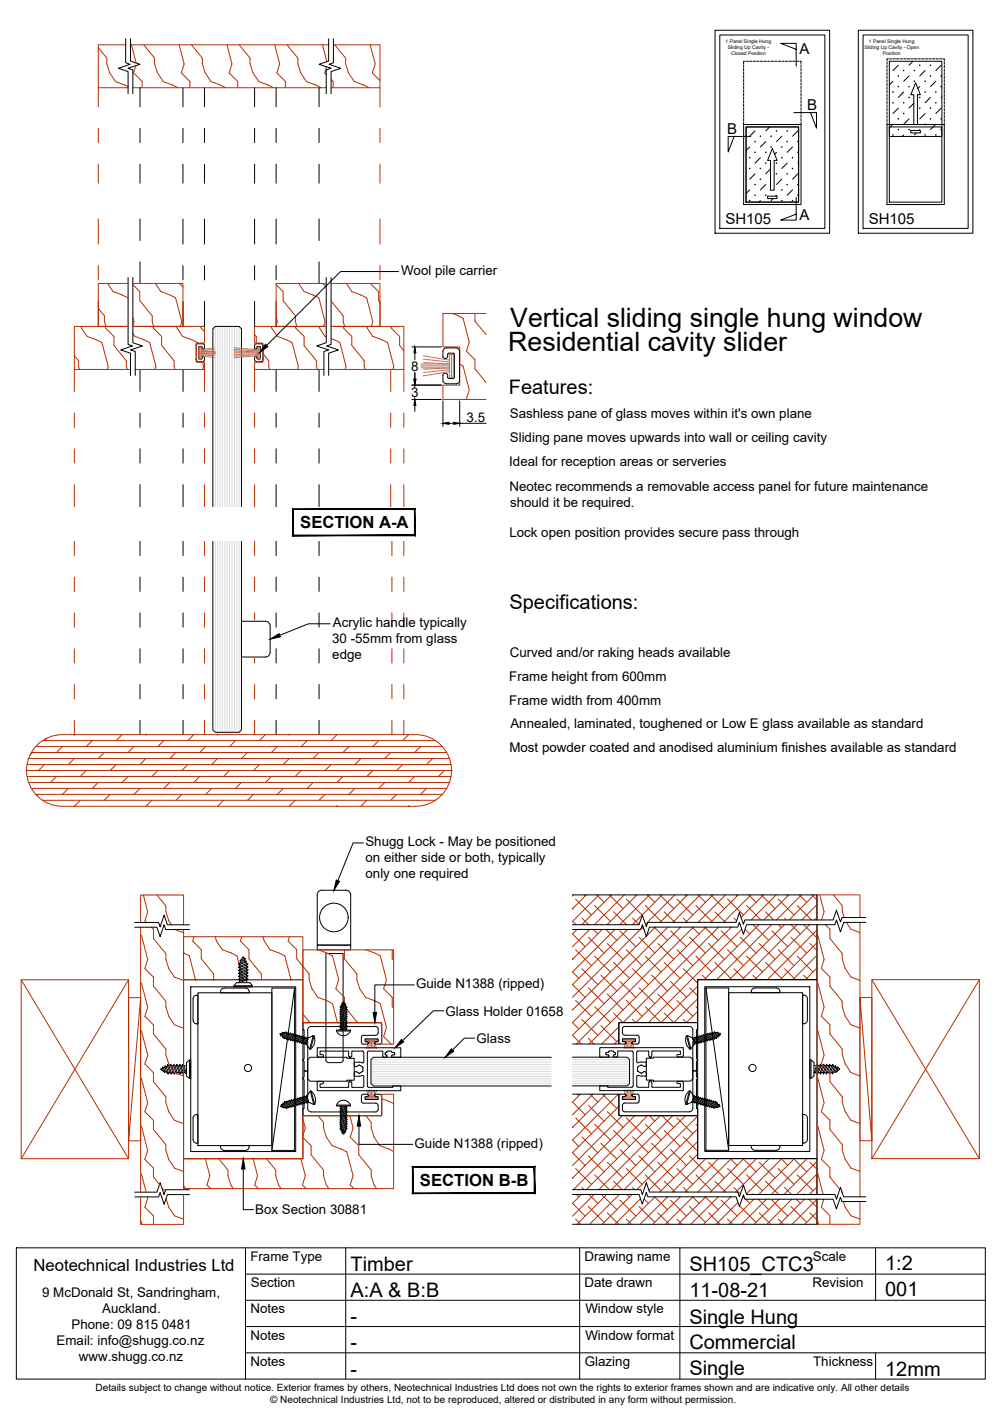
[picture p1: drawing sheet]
<svg xmlns="http://www.w3.org/2000/svg" width="210mm" height="297mm" viewBox="0 0 210 297" stroke-linecap="round" stroke-linejoin="round" font-family="sans-serif">
<defs><g id="words">
<g font-size="5.6">
<text x="106.9" y="68.6">Vertical sliding single hung window</text>
<text x="106.5" y="73.6">Residential cavity slider</text>
</g>
<g font-size="4.2">
<text x="106.6" y="82.6">Features:</text>
<text x="106.7" y="127.6">Specifications:</text>
<text x="73.4" y="266.2">Timber</text>
<text x="144.4" y="266.2">SH105_CTC3</text>
<text x="185.4" y="265.9">1:2</text>
<text x="73.4" y="271.7">A:A &amp; B:B</text>
<text x="144.4" y="271.6">11-08-21</text>
<text x="185.4" y="271.6">001</text>
<text x="73.4" y="277.2">-</text>
<text x="144.4" y="277.2">Single Hung</text>
<text x="73.4" y="282.7">-</text>
<text x="144.4" y="282.6">Commercial</text>
<text x="73.4" y="288.2">-</text>
<text x="144.4" y="288.1">Single</text>
<text x="185.4" y="288.2">12mm</text>
</g>
<g font-size="3.5">
<text x="62.9" y="110.7">SECTION A-A</text>
<text x="88" y="248.5">SECTION B-B</text>
<text x="7" y="266.3">Neotechnical Industries Ltd</text>
</g>
<g font-size="3.1">
<text x="167.5" y="11.3">A</text>
<text x="169.1" y="23">B</text>
<text x="152.3" y="28">B</text>
<text x="152" y="47">SH105</text>
<text x="167.5" y="46.1">A</text>
<text x="182" y="47">SH105</text>
</g>
<g font-size="2.8">
<text x="84" y="57.6">Wool pile carrier</text>
<text x="86.1" y="77.6">8</text>
<text x="86.1" y="83.1">3</text>
<text x="97.7" y="88.3">3.5</text>
<text x="106.8" y="87.6">Sashless pane of glass moves within it's own plane</text>
<text x="106.8" y="92.6">Sliding pane moves upwards into wall or ceiling cavity</text>
<text x="106.7" y="97.6">Ideal for reception areas or serveries</text>
<text x="106.7" y="102.9">Neotec recommends a removable access panel for future maintenance</text>
<text x="106.8" y="106.3">should it be required.</text>
<text x="106.7" y="112.6">Lock open position provides secure pass through</text>
<text x="69.7" y="131.4">Acrylic handle typically</text>
<text x="69.6" y="134.7">30 -55mm from glass</text>
<text x="106.8" y="137.6">Curved and/or raking heads available</text>
<text x="69.6" y="138.1">edge</text>
<text x="106.7" y="142.6">Frame height from 600mm</text>
<text x="106.7" y="147.7">Frame width from 400mm</text>
<text x="106.9" y="152.6">Annealed, laminated, toughened or Low E glass available as standard</text>
<text x="106.7" y="157.6">Most powder coated and anodised aluminium finishes available as standard</text>
<text x="76.6" y="177.3">Shugg Lock - May be positioned</text>
<text x="76.6" y="180.6">on either side or both, typically</text>
<text x="76.6" y="184">only one required</text>
<text x="87.2" y="207.1">Guide N1388 (ripped)</text>
<text x="93.3" y="212.8">Glass Holder 01658</text>
<text x="99.8" y="218.5">Glass</text>
<text x="86.8" y="240.5">Guide N1388 (ripped)</text>
<text x="53.5" y="254.4">Box Section 30881</text>
<text x="52.4" y="264.1">Frame Type</text>
<text x="52.5" y="269.7">Section</text>
<text x="122.4" y="264.1">Drawing name</text>
<text x="122.4" y="269.6">Date drawn</text>
<text x="170.2" y="269.6">Revision</text>
<text x="170.3" y="264.2">Scale</text>
<text x="8.8" y="271.8">9 McDonald St, Sandringham,</text>
<text x="21.4" y="275.1">Auckland.</text>
<text x="52.5" y="275.1">Notes</text>
<text x="122.6" y="275.1">Window style</text>
<text x="11.9" y="281.8">Email: info@shugg.co.nz</text>
<text x="15" y="278.5">Phone: 09 815 0481</text>
<text x="52.5" y="280.6">Notes</text>
<text x="122.6" y="280.7">Window format</text>
<text x="16.5" y="285.2">www.shugg.co.nz</text>
<text x="52.5" y="286.1">Notes</text>
<text x="122.5" y="286.2">Glazing</text>
<text x="170.3" y="286.1">Thickness</text>
</g>
<g font-size="2.1">
<text x="20" y="291.4">Details subject to change without notice. Exterior frames by others, Neotechnical Industries Ltd does not own the rights to exterior frames shown and are indicative only. All other details</text>
<text x="56.6" y="293.9">© Neotechnical Industries Ltd, not to be reproduced, altered or distributed in any form without permission.</text>
</g>
<g font-size="1">
<text x="152" y="8.9">1 Panel Single Hung</text>
<text x="152.5" y="10.2">Sliding Up Cavity -</text>
<text x="153.2" y="11.5">Closed Position</text>
<text x="181.1" y="10.2">Sliding Up Cavity - Open</text>
<text x="182" y="8.9">1 Panel Single Hung</text>
<text x="184.9" y="11.5">Position</text>
</g>
</g></defs>
<!-- layer: APL Notes -->
<g fill="#000" stroke="#000" stroke-width=".21">
<path d="M86.8 106.7v5.4l.2 .1zM86.8 106.7l.2-.1v5.6zM61.5 106.7h25.3l.2-.1zM61.3 106.6h25.7l-25.5 .1zM61.3 106.6l.2 5.5v-5.4zM61.3 106.6l.2 5.5-.2 .1zM61.5 112.1l-.2 .1 25.5-.1zM61.3 112.2l25.5-.1 .2 .1z"/>
<path d="M111.9 244.5v5.4l.2 .1zM111.9 244.5l.2-.1v5.6zM86.6 244.5h25.3l.2-.1zM86.4 244.4h25.7l-25.5 .1zM86.4 244.4l.2 5.5v-5.4zM86.4 244.4l.2 5.5-.2 .1zM86.4 250l25.5-.1h-25.3zM86.4 250l25.5-.1 .2 .1z"/>
</g>
<!-- layer: AlumOutline -->
<g fill="none" stroke="#000" stroke-width=".21">
<path d="M29.3 18.4v4M38.3 18.4v4M42.8 18.4v4M53.3 18.4v4M57.8 18.4v4M66.8 18.4v4M29.3 26.9v3M29.3 34.4v4M38.3 26.9v3M38.3 34.4v4M42.8 26.9v3M42.8 34.4v4"/>
<path d="M53.3 26.9v3M53.3 34.4v4M57.8 26.9v3M57.8 34.4v4M66.8 26.9v3M66.8 34.4v4M29.3 45.9v4.5M29.3 54.9v4.5M38.3 45.9v5.2M38.3 55.6v3M42.8 45.9v5.2M42.8 55.6v3"/>
<path d="M53.3 45.9v5.2M53.3 55.6v3M57.8 45.9v5.2M57.8 55.6v3M66.8 45.9v4.5M66.8 54.9v4.5M29.3 77.4v4.6M38.3 63.1v5.3M38.3 77.4v4.6M42.8 63.1v5.3M53.3 63.1v5.3M57.8 63.1v5.3"/>
<path d="M57.8 77.4v4.6M66.8 77.4v4.6M29.3 86.5v3M29.3 94v3M38.3 86.5v3M38.3 94v3M57.8 86.5v3M57.8 94v3M66.8 86.5v3M66.8 94v3M29.3 101.5v4.6M29.3 113.4v3"/>
<path d="M38.3 101.5v4.6M38.3 113.4v3M57.8 101.5v4.6M57.8 113.4v3M66.8 101.5v4.6M66.8 113.4v3M29.3 120.9v3M29.3 128.4v3M29.3 135.9v3M38.3 120.9v3M38.3 128.4v3M38.3 135.9v3"/>
<path d="M57.8 120.9v3M57.8 128.4v3M57.8 135.9v3M66.8 120.9v3M66.8 128.4v3M66.8 135.9v3M29.3 143.4v3M29.3 150.9v3M38.3 143.4v3M38.3 150.9v3M57.8 143.4v3M57.8 150.9v3"/>
<path d="M66.8 143.4v3M66.8 150.9v3M38.5 205.2h25v37.5h-25zM40 206.7h21.9v34.5h-21.9zM75.7 218.4l.2 .3h1l.3-.2-.1-.2-.6-.1v-.6h2.7v.6h-.5l-.2 .3 .2 .2h.9M75.7 217.3v1.1M79.2 215.5l-.2-.4-.3-.1h-13.5a.72 .72 0 0 0-.7 .8v1.9l-.3 .3 .3 .2v6.2h-.8v-2.1l-.2-.3M79.2 216.4l-.1 .2-.4 .3h-2.6l-.4 .4M79.2 215.5v.9M79.9 214.5l-.2-.3h-16.2v1.5h.2v2l-.2 .3 .2 .3v3.5l-.2 .2M79.9 218.4l-.3 .3M80 214.5v3.9"/>
<path d="M130.9 215l-.5 .2v.3v1.1l.5 .2M130.9 216.9h2.6l.4 .3M130.9 215h13.5M133.9 218.3l-.2 .4h-1.1l-.2-.2 .1-.2 .6-.1v-.6h-2.7v.6h.5l.2 .3-.2 .2h-.9M133.9 217.2v1.1M144.4 215a.75 .75 0 0 1 .7 .8v1.9l.3 .3-.3 .2v6.1h.8v-2l.2-.3-.2-.3v-3.4l.2-.4M146.1 217.9l-.2-.2v-2h.2v-1.5h-16.2l-.3 .3v3.8l.4 .4M146.1 205.2h25v37.5h-25zM147.6 206.7h22v34.5h-22zM66.7 226.5l-.2 .2v1.8h17.5v-1h-1.7v.3h-5.1l-.2-.3M66.8 221.4h.7l.3-.2-.3-.3h-.5v-.7h6v1.1h.2v.3M66.8 226.5h.7l.3 .3-.2 .2h-.6v.8h6v-1.1h.2l.1-.4 .2 .4h.2v1.1h2.2l.3-.3"/>
<path d="M73.2 221.5l.1 .2 .2-.2M73.5 221.6v-.3h.2v-1.1l2.4 .1 .1 2.1-.2 .3-.7-.2M74.2 225.3l1.1 .2 .7-.2 .2 .2M75.1 223.3l.2-.3 .2 .3M75.3 222.5h-1.1v.6a.45 .45 0 0 0 .4 .4 .45 .45 0 0 0 .4-.3M75.5 223.2l.3 .2M75.8 223.4l.3 .1-.1 .7M76 224.2l.1 .3-.8 .4-.4-.3a.38 .38 0 0 0-.4-.1 .38 .38 0 0 0-.3 .3v.5M76.2 225.5v2M76.9 229.7l.3-.2-.3-.3h-.8l-.3 .2-.1 1.3 .2 .3 2.8 .1h.3l.2 .5M77 229.7h-.5v.6h2.7v-.6h-.5M79.2 232.4l-.1 .3-.4 .2h-13.5a.72 .72 0 0 1-.7-.7v-2l-.3-.2 .3-.3v-5.3h-.8v1.2l-.2 .3 .2 .3v3.5l-.2 .3 .2 .3v1.9h-.2v1.5h16.2l.2-.2"/>
<path d="M79.2 231.6v.8M79.6 229.2l.3 .4M79.6 229.2l-1.1 .1v.2l.2 .2M80 229.6v3.9M80.8 221l.2 .1M81 221.3l-.1 .2-.7-.1v-1.2l-3.2 .1v7.2M81 220.3l-.3 .2 .1 .5M81.1 221.1v.2M82 220.3l-.8-.1-.1 .2M82.1 220.4l.5 .1M82.1 221.3l.1 .2h1.6l.1-.2M82.6 220.5l.1 .4-.1 .1"/>
<path d="M82.6 221h-.5v.3M84 221.3v-1.8h-17.5v1.8l.2 .1M125.8 221.5h1.6M127 220.5l-.1 .1 .1 .3M127 221l.5 .1M127 220.5h.4M127.4 220.4l.3-.2h.7l.3 .2M127.5 221.1l-.1 .3M128.5 221.1l.2 .3M128.7 220.5l.2 .1M128.7 221.5h.5M128.9 220.8l-.4 .3"/>
<path d="M128.9 220.6v.2M129.4 221.2l-.2 .2M130 229.2l-.4 .4v3.8l.3 .3M130 229.2h.9l.2 .2-.2 .3h-.5v.6h2.7v-.6l-.6-.1-.1-.2 .2-.2 1.1 .1 .2 .3M132.6 220.4l-.2-.2h-3v1M132.6 220.4v7.1M133.6 223.7l-.1 .7 .8 .5 .4-.3a.38 .38 0 0 1 .4-.1 .38 .38 0 0 1 .3 .3v.5l-.1 .1-1.7-.1-.2 .1 .1 2.3 2.4 .1v-1.2h.2l.1-.3 .2 .3h.2v1.2h5.9v-.8h-.5l-.2-.2 .2-.3h.8M133.7 222.6l1.6-.1 .1 .6a.47 .47 0 0 1-.4 .3 .47 .47 0 0 1-.5-.2l-.2-.2-.8 .5 .1 .3M133.9 229.6v1.1M142 221.4l-.2-.3 .2-.2h.5v-.7h-5.9v1.1h-.2l-.2 .3-.1-.3h-.2v-1.1h-2.3l-.2 .2v2l.1 .2h.2M142 221.4h.8M142.8 226.5l.3 .3v1.7h-17.5v-1h1.7v.3l5.1-.1 .2-.2"/>
<path d="M142.8 221.4l.3-.3v-1.6h-17.5v1.8l.2 .1M146.1 225.9l-.2-.3v-1.3h-.8v5.4l.3 .3-.3 .2v2a.75 .75 0 0 1-.7 .7h-13.5l-.5-.2v-1.2l.2-.4h2.9l.4-.4M146.1 226l-.2 .2v3.5l.2 .3-.2 .3v1.9h.2v1.5h-16.2"/>
</g>
<!-- layer: Timber 1 -->
<g fill="none" stroke="#b82e00" stroke-width=".21">
<path d="M20.6 18.4v4M20.6 10l1.8 2.2v1.2l.6 1.9 1.2 1.8 1.9 .7M26.1 17.8l.7 .3M26.3 9.4h-5.7v9h6.2M27.3 9.4h41.5M27.5 9.4l1 3.8M27.8 18.4h40.5M28.5 13.7l-.5 1.6 1.8 1.8v1.3M30.1 9.4l2.3 2.8v1.2l.6 1.9 1.2 1.8 1.9 .7M36.1 17.8l1.2 .6M37.5 9.4l1.1 4-.6 1.9 1.8 1.8v1.3M40.1 9.4l2.3 2.8v1.2l.6 1.9 1.2 1.8 1.9 .7"/>
<path d="M46.1 17.8l1.2 .6M47.6 9.4l1 4-.6 1.9 1.8 1.8v1.3M50.1 9.4l2.3 2.8v1.2M52.4 13.4l.6 1.9 1.2 1.8 1.9 .7M56.1 17.8l1.2 .6M57.5 9.4l1.1 4-.6 1.9 1.8 1.8v1.3M60.1 9.4l2.3 2.8v1.2l.6 1.9 1.2 1.8 1.9 .7M66.1 17.8l1.2 .6M67.6 9.4l.9 3.5M68.4 14l-.4 1.3 .3 .3M69.4 16.6l.4 .5v1.3M69.8 9.4h9.8v9h-10.2"/>
<path d="M70.1 9.4l2.3 2.8v1.2l.6 1.9 1.2 1.8 1.9 .7M76.1 17.8l1.2 .6M77.5 9.4l1.1 4-.6 1.9 1.6 1.6M79.6 18.4v4M20.6 26.9v3M20.6 34.4v4M79.6 26.9v3M79.6 34.4v4M20.6 45.9v5.2M20.6 55.6v3M22.6 59.4l1.1 1.7 1.9 .7M26.8 59.4h-6.2v9h6.2h-11.2v9"/>
<path d="M27.8 59.4h10.5v9h-10.5h15v3.5h-1.7v4h1.7v1.5h-14.5M27.8 59.6l1.5 1.5v1.9l2.6 3.2v1.2l.3 1M32.5 59.4l1.2 1.7 3.1 1.3 1.3 5-.3 1M37.6 59.4l.7 .7M57.8 59.6l1.5 1.5v1.9l2.6 3.2v1.2l.3 1M62.6 59.4l1.1 1.7 3.1 1.3 1.3 5-.3 1M67.6 59.4l.7 .7M68.3 59.4h-10.5v9h10.5h-15v3.5h1.8v4h-1.8v1.5h14.6M69.4 59.4h10.2v9h-10.2h15.2v9M72.6 59.4l1.1 1.7 3.1 1.3 1.3 5-.3 1M77.6 59.4l1.7 1.7v1.9l.3 .4M79.6 45.9v5.2"/>
<path d="M79.6 55.6v3M15.6 74.5l.9 1.1v1.2l.2 .6M15.6 77.4h11.7M15.6 77.4v4.6M17 68.4l1.3 2.1 3.1 1.3 1.3 5-.2 .6M20.6 63.1v5.3M20.6 64.6l1.3 1.6v1.2l.3 1M22.2 68.4l-.1 .3 1.8 1.8v1.9l2.6 3.2v1.2l.2 .6M25.6 61.8l1.2 .6v.2M27.8 69.8l.5 .7 3.1 1.3 1.3 5M27.8 66.4l.3 1-.3 .8M32.1 68.4v.3l1.8 1.8v1.9l2.6 3.2v1.2l.2 .6"/>
<path d="M32.7 76.8l-.2 .6M37 68.4l1.3 2.1 1.9 .7 1.2 .7M42.2 68.4l-.1 .3 .7 .7M42.4 75.9l.3 .9-.2 .6M42.8 77.4v4.6M53.3 77.4v4.6M53.3 70.1l.4 .4v1.4M55.1 74.1l1.2 1.5v1.2l.2 .6M56.8 68.4l1.3 2.1 3.1 1.3 1.3 5-.2 .6M57.8 66.4l.3 1-.3 .8M62 68.4l-.1 .3 1.8 1.8v1.9l2.6 3.2v1.2l.2 .6M66.8 68.4l1.3 2.1 .2 .1"/>
<path d="M68.8 77.4h15.8M69.4 70.9l1.8 .9 1.3 5-.2 .6M69.4 63l2.5 3.2v1.2l.3 1M72 68.4l-.1 .3 1.8 1.8v1.9l2.6 3.2v1.2l.2 .6M76.8 68.4l.1 .3M76.9 68.7l1.2 1.8 3.1 1.3M79.6 63.1v5.3M81.2 71.8l1.3 5-.2 .6M81.8 77.4v4.6M82 68.4l-.1 .3 1.8 1.8v1.9l.9 1.1M84.6 77.4v4.6M94.7 65.7l1.1 .3"/>
<path d="M95.8 66.1l1.2 .6 1.3 5-.6 1.9 1.8 1.8v1.9l2.3 2.8M96.3 76.3l.7 .4 1.3 5-.6 1.9 .1 .1M99.5 65.7v1.6l2.3 2.8M101.8 65.7h-9v7h3.5v8h-3.5v3h9M15.6 86.5v3M15.6 94v3M42.8 86.5v3M42.8 94v3M53.3 86.5v3M53.3 94v3M81.8 86.5v3M81.8 94v3"/>
<path d="M84.6 86.5v3M84.6 94v3M15.6 101.5v4.6M15.6 113.4v3M42.8 101.5v4.6M42.8 113.4v3M53.3 101.5v4.6M53.3 113.4v3M81.8 101.5v4.6M82.1 113.4v3M84.6 101.5v4.6M84.6 113.4v3"/>
<path d="M15.6 120.9v3M15.6 128.4v3M15.6 135.9v3M42.8 120.9v3M42.8 128.4v3M42.8 135.9v3M53.3 120.9v3M53.3 128.4v3M53.3 135.9v3M82.1 120.9v3M82.1 128.4v3M82.1 135.9v3"/>
<path d="M84.6 120.9v3M84.6 128.4v3M84.6 135.9v3M6 158.9h88.2M6.6 157.6h87M6.8 157.6l-.5 .6M7.5 156.4h85.2M8.9 155.1h82.3M9.8 154.6l-.5 .5M13.1 153.9a7.5 7.5 0 0 0-7.5 7.5 7.5 7.5 0 0 0 7.5 7.5M13.1 153.9h74a7.5 7.5 0 0 1 7.5 7.5M13.1 156.4l-1.3 1.2"/>
<path d="M15.6 143.4v3M15.6 150.9v3M15.6 158.9l-1.3 1.3M19.3 155.1l-1.2 1.3M21.8 157.6l-1.2 1.3M25.6 153.9l-1.3 1.2M28.1 156.4l-1.3 1.2M30.6 158.9l-1.3 1.3M34.3 155.1l-1.2 1.3M36.8 157.6l-1.2 1.3M40.6 153.9l-1.3 1.2M42.8 143.4v3"/>
<path d="M42.8 150.9v3M43.1 156.4l-1.3 1.2M45.6 158.9l-1.3 1.3M49.3 155.1l-1.2 1.3M51.9 157.6l-1.3 1.3M53.3 143.4v3M53.3 150.9v3M55.6 153.9l-1.3 1.2M58.1 156.4l-1.3 1.2M60.6 158.9l-1.3 1.3M64.3 155.1l-1.2 1.3M66.8 157.6l-1.2 1.3"/>
<path d="M70.6 153.9l-1.2 1.2M73.1 156.4l-1.2 1.2M75.6 158.9l-1.2 1.3M79.3 155.1l-1.2 1.3M81.8 157.6l-1.2 1.3M82.1 143.4v3M82.1 150.9v3M84.6 143.4v3M84.6 150.9v3M85.6 153.9l-1.3 1.2M88.1 156.4l-1.2 1.2M90.6 158.9l-1.2 1.3"/>
<path d="M5.6 161.4h89M5.7 160.2h88.8M5.7 162.7h88.8M6 163.9h88.2M6.6 165.1h87M7.5 166.4h85.2M8.1 166.4l-.3 .3M8.9 167.6h82.3M9.3 160.2l-1.2 1.2M11.8 162.7l-1.2 1.2M14.3 165.1l-1.2 1.3M16.8 167.6l-1.2 1.3"/>
<path d="M18.1 161.4l-1.3 1.3M20.6 163.9l-1.3 1.2M23.1 166.4l-1.3 1.2M24.3 160.2l-1.2 1.2M26.8 162.7l-1.2 1.2M29.3 165.1l-1.2 1.3M31.8 167.6l-1.2 1.3M33.1 161.4l-1.3 1.3M35.6 163.9l-1.3 1.2M38.1 166.4l-1.3 1.2M39.3 160.2l-1.2 1.2M41.8 162.7l-1.2 1.2"/>
<path d="M44.3 165.1l-1.2 1.3M46.8 167.6l-1.2 1.3M48.1 161.4l-1.3 1.3M50.6 163.9l-1.3 1.2M53.1 166.4l-1.2 1.2M54.3 160.2l-1.2 1.2M56.8 162.7l-1.2 1.2M59.3 165.1l-1.2 1.3M61.8 167.6l-1.2 1.3M63.1 161.4l-1.3 1.3M65.6 163.9l-1.3 1.2M68.1 166.4l-1.3 1.2"/>
<path d="M69.4 160.2l-1.3 1.2M71.9 162.7l-1.3 1.2M74.4 165.1l-1.3 1.3M76.8 167.6l-1.2 1.3M78.1 161.4l-1.3 1.3M80.6 163.9l-1.3 1.2M83.1 166.4l-1.3 1.2M84.3 160.2l-1.2 1.2M86.9 162.7l-1.3 1.2M89.4 165.1l-1.3 1.3M93.1 161.4l-1.2 1.3M94.6 161.4a7.5 7.5 0 0 1-7.5 7.5h-74"/>
<path d="M29.5 193.2v-5.7h9v6.2M29.5 195.9l.1 .1 1.3 5-.6 1.9 1.8 1.8v1.9l2.6 3.2M29.5 194.2v55.5M30 187.5l1 3.5-.7 1.9 .4 .3M31.7 194.2l.4 .5v1.9l2.6 3.2v1.2l.7 1.9 1.1 1.8 2 .7M32.9 187.5l1.8 2.3v1.2l.7 1.9 .5 .8M36.7 194.7l1.8 .7M38.5 196.2h25v9h-25zM38.5 199.6l1.2 .6 1.3 5M38.5 194.7v54.5M40.6 196.2l-.2 .9 1.8 1.8v1.9l2.6 3.2v1.2M45.1 196.2l.3 .9 1.2 1.8 3 1.3 1.4 5"/>
<path d="M50.6 196.2l-.3 .9 1.8 1.8v1.9l2.7 3.2v1.2M55.1 196.2l.3 .9 1.2 1.8 3.1 1.3 1.3 5M60.6 196.2l-.2 .9 1.8 1.8v1.9l2.6 3.2v1.2l.6 1.9 1.2 1.8 3.1 1.3 1 4M66.7 199l3 1.2 1.3 5-.6 1.9 1.8 1.8v1.9l2.6 3.2v.2M72.2 199v1.8l2.6 3.2v1.2l.6 1.9 1.2 1.8 3.1 1.3 1.3 5-.6 1.9 1.6 1.6M76.7 199l3 1.2 1.3 5-.6 1.9 1.8 1.8v1.9l.3 .4M82.2 199v1.8l.3 .4M119.9 195.6l2.7 2.7M120.2 187.5l-.3 .2M120.6 199l3.3 3.3M120.6 188.3l3.3 3.4M120.9 194.7l-1 1"/>
<path d="M121.9 192.3l1.4 1.4M122.3 187.5l.3 .2M122.8 187.5l-2.9 2.9M123.2 196.3l3.3 3.3M123.5 194.7l-3.6 3.6M124.3 194.7l.9 1M124.6 189.7l3.3 3.3M125 187.5l1.5 1.5M125.5 187.5l-5.6 5.5 .7 .7M125.9 193.7h.1M126.2 194.7l-6.3 6.3M127 194.7l2.2 2.3"/>
<path d="M127.2 197.6l3.3 3.3M127.6 187.5l2.9 2.8M128.1 187.5l-6.2 6.2M128.5 191l2.7 2.7M128.8 194.7l-8.9 8.9M129.9 195l3.3 3.3M130.8 187.5l-6.3 6.2M131.2 199l3.3 3.3M131.2 188.3l3.3 3.4M131.5 194.7l-11.6 11.6M132.5 192.3l1.4 1.4M133 187.5l.2 .2"/>
<path d="M133.4 187.5l-6.2 6.2M133.9 196.3l3.3 3.3M134.1 194.7l-14.2 14.2M134.4 194.2l.5 .5M134.7 194.1l-.4 .4M135.2 189.7l3.3 3.3M135.4 196.1l-15.5 15.4M135.6 187.5l1.6 1.5M135.7 195.5l.1 .2M136.1 187.5l-6.3 6.2M137 194.2l2.8 2.8M137.3 194.2l-1.8 1.8"/>
<path d="M137.8 197.6l3.4 3.3M138.3 187.5l2.9 2.8M138.7 187.5l-6.2 6.2M139.2 191l2.2 2.2M139.9 194.2l-20 20 1.4 1.3M140.5 195l3.3 3.3M141.4 187.5l-6.2 6.1M141.8 199l3.3 3.3M141.8 188.3l3.3 3.4M142.4 194.2l.1 .1M142.6 194.2l-22.7 22.7 1.9 1.8M143.1 192.3l.9 .9"/>
<path d="M143.6 187.5l.2 .2M144 187.5l-5.7 5.7M144.5 196.3l3.3 3.3M145 194.2l1.4 1.5M145.2 194.2l-24.5 24.5M145.8 189.7l3.3 3.3M146.2 187.5l1.6 1.5M146.7 187.5l-5.8 5.7M147.7 194.2l2.7 2.8M147.9 194.2l-24.5 24.5M148.4 197.6l3.4 3.3M148.9 187.5l2.9 2.8"/>
<path d="M149.3 187.5l-5.7 5.7M149.8 191l2.2 2.2M150.6 194.2l-20.1 20-2-2M151.1 195l3.3 3.3M152 187.5l-5.8 5.7M152.4 199l3.3 3.3M152.4 188.3l3.3 3.4M153 194.2l.1 .1M153.2 194.2l-20 20-.7-.6M153.7 192.3l.6 .6M154.2 187.5l.2 .2M154.2 193.2h.1"/>
<path d="M154.6 187.5l-5.7 5.7M154.8 193.4l.2 .2M155.1 196.3l3.3 3.3M155.4 194.7l-19.6 19.5M156.1 194.7l.9 1M156.4 189.7l3 3M156.8 187.5l1.6 1.5M157.3 187.5l-5.8 5.7M157.8 193.7l3.2 3.3M159 193.7l-11.5 11.5M159 197.6l3.4 3.3M159.5 187.5l2.9 2.8"/>
<path d="M159.9 187.5l-4.7 4.7M160.4 191l1.7 1.7M161.6 193.7l-11.5 11.5M161.7 195l3.3 3.3M162.6 187.5l-5.3 5.2M163 199l3.3 3.3M163 188.3l3.3 3.4M163.1 193.7l.6 .6M164.3 193.7l-11.5 11.5M164.4 192.3l.3 .4M164.8 187.5l.2 .2M165.2 187.5l-5.2 5.2"/>
<path d="M165.7 196.3l3.3 3.3M165.7 193.7l2 2M167 193.7l-11.5 11.5M167 189.7l3 3M167.4 187.5l1.6 1.5M167.9 187.5l-5.2 5.2M168.4 193.7l2.7 2.8M169.6 193.7l-11.5 11.5M169.7 197.6l1.4 1.5M170.1 187.5l1 1M170.6 187.5l-5.3 5.2M171 191l.1 .2"/>
<path d="M171.1 195.9h.2l1.3 5.1M171.1 193.7v56.5M171.1 189.5l-3.1 3.2M171.1 192.2l-.5 .5M171.1 194.8l-10.3 10.4M171.1 197.5l-7.7 7.7M171.7 187.5l.9 3.5M172.6 191l-.5 1.7M172.9 193.7l1 1v1.9M173.8 196.6l2.6 3.2v1.2l.7 1.9M174.6 187.5l1.8 2.2M176.4 189.8v1.2l.4 1.2"/>
<path d="M177.3 193.2l.9 1.5 1.9 .7M180.1 192.2v-4.7h-9v5.2M180.1 193.2v57.5M4.4 205.2h22.5v37.5h-22.5zM4.4 205.2l22.5 37.5M26.9 205.2l-22.5 37.5M29.5 209l-2.6 30h2.6v-30h-2.6v30M29.5 205.9l.1 .1 1.3 5-.6 1.9 1.8 1.8v1.9l2.6 3.2v1.2l.7 1.9 1.1 1.8 2 .7M29.5 215.9l.1 .1 1.3 5-.6 1.9 1.8 1.8v1.9l2.6 3.2v1.2l.7 1.9 1.1 1.8 2 .7M34.7 209.8v1.2l.7 1.9 1.1 1.8 2 .7M63.5 214.2h16.5v4.5h2.5v-19.7h-19v16.5M63.5 212.4l1.3 1.6v.2"/>
<path d="M119.9 206.2l2.7 2.7M119.9 203.6l1.4 1.3M120.6 209.6l3.3 3.3M121.9 213.6l3.3 3.3M121.9 202.9l3.3 3.4M123.2 217.5l1.2 1.2M123.2 206.9l3.3 3.3M124.6 210.9l3.3 3.3M124.6 200.3l3.3 3.3M125.9 214.9l3.3 3.3M125.9 204.3l3.3 3.3M127.2 208.2l3.3 3.4"/>
<path d="M128.5 201.6l3.4 3.3M129.6 215.1l-3.6 3.6M129.6 217.8l-.9 .9M129.9 205.6l3.3 3.3M131.2 209.6l3.3 3.3M132.5 202.9l3.3 3.4M133.9 206.9l3.3 3.3M135.2 200.3l3.3 3.3M136.5 204.3l3.3 3.3M137.8 208.2l3.4 3.4M139.2 201.6l3.3 3.3M140.5 205.6l3.3 3.3"/>
<path d="M141.8 209.6l3.3 3.3M143.1 202.9l3 3M144.5 206.9l1.6 1.7M145.8 210.9l.3 .4M145.8 200.3l3.3 3.3M146.1 206.6l-7.6 7.6-3.3-3.3M146.1 209.2l-4.9 5-2-2M146.1 211.9l-2.3 2.3-.7-.6M147.1 204.3l1 .9M149.8 201.6l3.3 3.3M153.7 202.9l2.3 2.3M156.4 200.3l3.3 3.3"/>
<path d="M157.7 204.3l1 .9M160.4 201.6l3.3 3.3M164.4 202.9l2.2 2.3M167 200.3l3.3 3.3M168.3 204.3l1 .9M171 201.6l.1 .2M171.1 205.9l.2 .1 1.3 5M171.1 215.9h.2M171.1 200.1l-5 5.1M171.1 202.8l-2.4 2.4M171.3 216l1.3 5M172.1 202.9l1.8 1.8v1.9"/>
<path d="M172.6 211l-.5 1.9 1.8 1.8v1.9M172.6 201l-.5 1.8M173.8 206.6l2.6 3.1v1.3l.7 1.9 1.1 1.8 1.9 .7M173.8 216.6l2.6 3.2v1.2l.7 1.9M177.1 202.8l1.1 1.9 1.9 .7M180.1 209l2.5 30h-2.5v-30h2.5v30M182.6 205.2h22.6v37.5h-22.6zM182.6 205.2l22.6 37.5M205.2 205.2l-22.6 37.5M29.5 225.9l.1 .1 1.3 5-.6 1.9 1.8 1.8v1.9l2.6 3.2v1.2l.7 1.9 1.1 1.8 2 .7M29.5 235.9l.1 .1 1.3 5-.6 1.9 1.8 1.8v1.9l1.3 1.5M63.5 234.4l.5 1.9-.5 1.6"/>
<path d="M63.5 238.3l1.7 1.7v1.9l2.6 3.2v1.2l.6 1.9 .5 .8M66.6 233.7l1.2 1.4v1.2l.6 1.9 1.2 1.8 3.1 1.3 1.3 5-.6 1.9 .7 .8M73.3 233.7l.7 2.6-.6 1.9 1.8 1.8v1.9l2.6 3.2v1.2l.6 1.9 .5 .8M76.7 233.7l1.1 1.4v1.2l.6 1.9 1.2 1.8 2.9 1.2M80 230.2l2.5 1M120.6 234.2l3.3 3.3M120.9 229.2l.4 .3M121.6 229.2l-1.7 1.7 2.7 2.6M121.9 238.2l3.3 3.3M123.2 231.5l3.3 3.4M123.6 229.2l1.6 1.7M124.2 229.2l-4.3 4.3"/>
<path d="M124.6 235.5l3.3 3.3M125.9 239.5l3.3 3.3M126.2 229.2l3 3M126.9 229.2l-7 7M127.2 232.9l3.3 3.3M128.5 236.8l3.4 3.3M129.5 229.2l-9.6 9.6 1.4 1.3M129.6 231.8l-9.7 9.7M130.3 233.7l-10.4 10.4M131.2 234.2l3.3 3.3M132.5 238.2l3.3 3.3M133 233.7l-13.1 13.1"/>
<path d="M135.2 235.5l3.3 3.3M135.7 233.7l-15.6 15.5M136 233.7l1.2 1.2M136.5 239.5l3.3 3.3M138.3 233.7l-15.5 15.5M138.7 233.7l2.5 2.5M139.2 236.8l3.3 3.3M140.9 233.7l-15.5 15.5M141.8 234.2l3.3 3.3M143.1 238.2l3 3M143.6 233.7l-15.5 15.5M145.8 235.5l.3 .4"/>
<path d="M146.1 233.8l-15.3 15.4M146.1 236.5l-12.7 12.7M146.1 239.1l-10.2 10.2M171.1 225.9l.2 .1 1.3 5M171.1 235.9l.2 .1 1.3 5M172.6 231l-.5 1.9 1.8 1.8v1.9M172.6 221l-.5 1.8 1.8 1.8v2M173.8 226.6l2.6 3.2v1.2l.7 1.9 1.1 1.8 1.9 .7M173.8 236.6l2.6 3.2v1.2l.7 1.9M177.1 222.8l1.1 1.8 1.9 .8M29.5 245.9l.1 .1 1 3.7M29.5 255.9l.1 .1 .2 .5"/>
<path d="M30.9 250.7l.1 .3-.7 1.9 1.8 1.8v1.8M33.8 248.7l.8 .9M34.8 251.1l.6 1.8 1.1 1.8 2 .7M38.5 242.7h25v-9h16.5v-4.5h2.5v19.8h-44zM38.5 250.2v6.3h-9v-5.8M38.5 248.4l.4 .6M43 242.7l1 3.6-.7 1.9 .8 .8M45.8 242.7l1.9 2.4v1.2l.7 1.9 .5 .8M53 242.7l.9 3.6-.5 1.9 .7 .8M55.8 242.7l2 2.4v1.2l.5 1.9 .6 .8M63 242.7l1 3.6-.6 1.9 .7 .8M119.9 241.5l2.7 2.6"/>
<path d="M120.6 255.4l1.1 1.1M120.6 244.8l3.3 3.3M120.7 250.2l.6 .5M121.8 250.2l-1.9 1.9 2.7 2.6M121.9 248.8l.5 .4M123.2 252.7l3.3 3.4M123.2 242.1l3.3 3.4M123.4 250.2l1.8 1.9M124.5 250.2l-4.6 4.5M124.6 246.1l3.1 3.1M126 250.2l3.2 3.2M127.1 250.2l-6.2 6.3"/>
<path d="M127.2 254.1l2.4 2.4M127.2 243.5l3.3 3.3M128.5 247.4l1.8 1.8M129.7 250.2l-6.2 6.3M129.9 251.4l3.3 3.3M129.9 240.8l3.3 3.3M131.2 255.4l1.1 1.1M131.2 244.8l3.3 3.3M131.3 250.2l.6 .5M132.4 250.2l-6.3 6.3M132.5 248.8l.5 .4M133.9 252.7l3.3 3.4"/>
<path d="M133.9 242.1l3.3 3.4M134.2 251.1l-5.4 5.4M134.9 251.1l.9 1M135.2 246.1l3.3 3.3M135.4 249.9h.1M137.1 250.7l2.7 2.7M137.2 250.7l-5.7 5.8M137.8 254.1l2.4 2.4M137.8 243.5l3.4 3.3M139.2 247.4l2.2 2.3M139.9 250.7l-5.8 5.8M140.5 251.4l3.3 3.3"/>
<path d="M140.5 240.8l3.3 3.3M141.8 255.4l1.1 1.1M141.8 244.8l3.3 3.3M142.4 250.7h.1M142.5 250.7l-5.7 5.8M143.1 248.8l1 .9M144.5 252.7l3.3 3.4M144.5 242.1l3.3 3.4M145.1 250.7l1.3 1.4M145.2 250.7l-5.8 5.8M145.8 246.1l3.3 3.3M146.1 241.8l-7.9 7.9"/>
<path d="M147.7 250.7l2.7 2.7M147.8 250.7l-5.7 5.8M147.9 242.7l-7 7M148.4 254.1l2.4 2.4M148.4 243.5l3.4 3.3M149.8 247.4l2.2 2.3M150.3 242.7l.1 .1M150.5 250.7l-5.8 5.8M150.5 242.7l-7 7M151.1 251.4l3.3 3.3M152.4 255.4l1.1 1.1M152.4 244.8l3.3 3.3"/>
<path d="M153 242.7l1.4 1.4M153 250.7h.1M153.1 250.7l-5.7 5.8M153.2 242.7l-7 7M153.7 248.8l1.4 1.3M154.6 251.9l-4.6 4.6M155.1 252.7l3.3 3.4M155.6 250.6l.3 .4M155.7 242.7l2.7 2.8M155.8 242.7l-7 7M155.8 250.6l-.3 .4M156.2 251.2l.8 .9"/>
<path d="M156.4 246.1l3.3 3.3M157.7 250.1l.1 .1M157.9 251.2l-5.2 5.3M158.5 242.7l-7 7M158.8 251.2l2.2 2.2M159 254.1l2.5 2.4M159 243.5l3.4 3.3M160.4 247.4l2.7 2.8M160.6 251.2l-5.3 5.3M160.9 242.7l.1 .1M161.1 242.7l-7 7M161.7 251.4l3.3 3.3"/>
<path d="M163 255.4l1.1 1.1M163 244.8l3.3 3.3M163.2 251.2l-5.2 5.3M163.6 242.7l1.4 1.4M163.8 242.7l-7.4 7.4M164.4 248.8l1.4 1.4M165.7 252.7l3.3 3.4M165.9 251.2l-5.3 5.3M166.3 242.7l2.7 2.8M166.4 242.7l-7.5 7.5M166.8 251.2l.9 .9M167 246.1l3.3 3.3"/>
<path d="M168.3 250.1l.2 .1M168.5 251.2l-5.2 5.3M169.1 242.7l-7.5 7.5M169.5 251.2l1.6 1.7M169.7 254.1l1.4 1.5M169.7 243.5l1.4 1.4M171 247.4l.1 .2M171.1 251.2v5.3h9v-4.8M171.1 245.9l.2 .1 1.1 4.2M171.1 255.9l.2 .1 .2 .5M171.1 243.3l-6.9 6.9M171.1 245.9l-4.2 4.3"/>
<path d="M171.1 248.6l-1.6 1.6M171.1 251.3l-5.2 5.2M171.1 253.9l-2.5 2.6M172.6 251.2l-.5 1.7 1.8 1.8v1.8M172.6 240.9l-.5 2 1.8 1.8v1.9M173.8 246.6l2.1 2.5M176.4 249.7v.2M176.7 251.7l.4 1.2 1.1 1.8 1.9 .7M177.1 242.9l1.1 1.8 1.9 .7"/>
</g>
<!-- layer: Glass -->
<g fill="none" stroke="#dbdbdb" stroke-width=".21">
<path d="M45.1 68.4v37.7M45.6 68.4v37.7M46.1 68.4v37.7M46.6 68.4v37.7M47.1 68.4v37.7M47.6 68.4v37.7M48.1 68.4v37.7M48.6 68.4v37.7M49.1 68.4v37.7M49.6 68.4v37.7M50.1 68.4v37.7M45.1 113.4v40"/>
<path d="M45.6 113.4v40M46.1 113.4v40M46.6 113.4v40M47.1 113.4v40M47.6 113.4v40M48.1 113.4v40M48.6 113.4v40M49.1 113.4v40M49.6 113.4v40M50.1 113.4v40M77.7 224.5h37.8M77.7 225h37.8"/>
<path d="M77.7 225.5h37.8M77.7 224h37.8M77.7 223.5h37.8M77.7 223h37.8M77.7 226h37.8M77.7 226.5h37.8M77.7 227h37.8M77.7 222h37.8M77.7 222.5h37.8M119.9 224.5h12M119.9 225h12M119.9 225.5h12"/>
<path d="M119.9 223.5h12M119.9 226h12M119.9 227h12M119.9 222.5h12M119.9 224h12M119.9 223h12M119.9 226.5h12M119.9 222h12"/>
</g>
<path d="M44.6 106.1v-37.2l.5-.5h5l.5 .5v37.2M44.6 113.4v39.5l.5 .5h5l.5-.5v-39.5M55.6 130.1a1.01 1.01 0 0 1 1 1v5.5a1.01 1.01 0 0 1-1 1M55.6 130.1h-5v7.5h5M115.5 221.5h-37.3l-.5 .5v5l.5 .5h37.3M119.9 221.5h11.5l.5 .5v5l-.5 .5h-11.5" fill="none" stroke="#000" stroke-width=".21"/>
<!-- layer: Components -->
<g fill="none" stroke="#000" stroke-width=".21">
<path d="M41.1 75.4l.3 .3M41.1 72.3l.3-.3h1.3l.1 .4v.5M41.1 72.4v3M41.5 75.8h1M42.3 74.9l.3-.3 .2 .3M42.3 72.9l.3 .2 .2-.2M42.3 72.7l-.6-.1-.1 2.5 .2 .1 .5-.1M42.3 72.7v.2M42.3 74.9v.2M42.8 74.9v.7l-.3 .1M53.3 72.9l.3 .2 .2-.2M53.7 72l-.3 .2-.1 .7"/>
<path d="M53.7 72h1l.4 .3M53.7 75.8h1M53.8 72.9l.2-.3 .5 .1v2.4l-.1 .1h-.4l-.3-.5h-.3a.84 .84 0 0 0 .1 1h.2M55.1 72.4v3l-.4 .3M92.8 73.6a.75 .75 0 0 1 .7-.7h2a.75 .75 0 0 1 .8 .7v6.1a.71 .71 0 0 1-.7 .7h-2.1a.79 .79 0 0 1-.7-.8M92.8 78.6a.5 .5 0 0 1 .5-.5 .5 .5 0 0 1 .5 .5M92.8 73.6v1a.5 .5 0 0 0 .5 .5 .5 .5 0 0 0 .5-.5v-.4M92.8 78.6v1M93.8 78.6v.4l.2 .3M94 74l-.2 .2M94 74h.9l.3 .2M95.2 74.2v4.8l-.3 .3h-.9"/>
<path d="M49 206.5h3.9M49.5 205.9h2.9l.5 .6v.2h-3.9v-.2zM50.2 203.7l-.3 .2h.3M50.2 201.8l-.3 .2h.3M50.2 202.4l-.3 .3h.3M50.2 203l-.3 .3h.3v.4M50.2 204.3l-.3 .3h.3v.3l1.5-.5M50.2 204.9l-.3 .3h.3M50.2 202v.4M50.2 202.7v.3M50.2 205.2v.4M50.5 201l-.3 .3h.3"/>
<path d="M50.5 201.3l-.3 .5M51.2 200.8l-.2-.3h-.1l-.4 .5M51.2 200.8h.2l-.2 .3 .2 .2-1.2 .5M51.2 200.8l-.7 .2M51.2 201.1l-.7 .2M51.4 201.3l.3 .1-.3 .2M51.4 201.6l-1.2 .4M51.4 201.6l.3 .3M51.7 203.7l-1.5 .6v-.4M51.7 203.4v.3l.3 .1-.3 .2M51.7 201.9h.3l-.3 .2M51.7 202.5l.3 .1-.3 .2"/>
<path d="M51.7 204.4h.3l-.3 .3M51.7 205.3l-1.5 .6M51.7 205l-1.5 .6-.1 .1 .1 .1M51.7 205l.3 .1-.3 .2M51.7 202.1v.4M51.7 202.8v.3M51.7 204v.4M51.7 204.7v.3M51.7 205.3v.6M51.7 204l-1.5 .6M51.7 202.8l-1.5 .5M51.7 203.1l-1.5 .6"/>
<path d="M51.7 202.1l-1.5 .6M51.7 201.9l-1.5 .5M51.7 202.5l-1.5 .5M51.7 203.4l-1.5 .5M51.7 203.1l.3 .1-.3 .2M51.7 204.7l-1.5 .5M59.1 216.4l-.4 .1 .1 .5 .6-.8-.6 .6M59.3 217.2l.2 .2M59.5 217.4v.2l.2-.2M59.7 216.3l-.5 .8-.2-.2M59.7 216.3l.3-.2-.1 .3M59.7 216.3l-.4 .1"/>
<path d="M59.7 217.4l.3 .1M59.9 216.4l-.7 .9v-.2M59.9 216.4h.3M60 217.5v.2l.2-.1M60.2 217.6h.2M60.2 216.4l.2-.1v.2M60.2 216.4l-.7 1M60.4 216.5l-.7 .9M60.4 216.5h.2M60.4 217.6v.3l.2-.2M60.6 217.7h.3v.3l.2-.2M60.8 216.6l-.6 1"/>
<path d="M61.1 216.7l-.3-.1 .1-.2-.3 .1-.6 1M61.1 216.7l.3-.2-.1 .2 .3 .1 .2-.2-.7 1.2M61.1 217.8l.2 .1v.2l.2-.2M61.1 216.7l-.7 .9M61.3 216.7l-.7 1M61.5 217.9l.3 .1M61.6 216.8l-.7 .9M61.7 216.8l.3 .1-.7 1M61.8 218v.2l.2-.2M62 216.9l.3-.1-.1 .2M62 218l.2 .1M62.2 217l.3 .1 .2-.2v.2"/>
<path d="M62.2 217l-.7 .9M62.2 218.1v.2l.3-.1M62.5 218.2h.2M62.5 217.1l-.7 .9M62.7 217.1l.2 .1M62.7 217.1l-.7 .9M62.7 218.2v.3l.2-.2M62.9 218.3l.3 .1M62.9 217.2l.3-.2-.1 .2M62.9 217.2l-.7 .9M63.1 217.2l.3 .1M63.1 217.2l-.6 1"/>
<path d="M63.2 218.4v.2l.2-.2 .2 .1M63.4 217.3l.2-.2v.2M63.4 217.3l-.7 .9M63.6 217.3l.3 .1M63.6 217.3l-.7 1M63.6 218.5v.2l.2-.2M63.8 218.5l.3 .1M63.9 217.4l.2-.2-.1 .3h.3M63.9 217.4l-.7 1M64 217.5l-.6 .9M64.1 218.6v.2h.1M64.2 218.7l.3-1.2 1.1-.6-.7 2.8"/>
<path d="M64.2 218.7l.7 1M64.3 218.3l-.2 .3M64.3 217.5l-.7 1M64.5 217.6l-.7 .9M64.5 217.5h-.2M64.9 219.7l.1 .1M65.6 216.9l.2 .1-.8 2.8M65.8 217a2.34 2.34 0 0 1-.8 2.8M70.5 216a1.56 1.56 0 0 0 1.4 1 1.56 1.56 0 0 0 1.5-1M70.5 215.8h2.9v.2h-2.9zM71.4 211.4l1.1 .4 .2 .2h-.2v.3M71.4 212.1v.3h-.2l.2 .2"/>
<path d="M71.4 210.9l-.2 .1 .2 .1M71.4 211.4h-.2l.2 .2M71.4 213.3h-.2l.2 .2M71.4 213.8h-.2l.2 .2M71.4 214.3h-.2l.2 .2M71.4 215.2l-.2 .1 .2 .1M71.4 214.7l-.2 .1 .2 .1v.3M71.4 214.7l1.1 .4 .2 .2h-.2v.3M71.4 212.6v.2l-.2 .1 .2 .1M71.4 212.8l1.1 .4v-.2M71.4 211.1v.3M71.4 211.6v.3"/>
<path d="M71.4 213v.3M71.4 213.5v.3M71.4 214v.3M71.4 214.5v.2M71.4 215.4v.3M71.4 212.1l1.1 .4M71.4 212.4l1.1 .4M71.4 211.6l1.1 .4M71.4 211.9l1.1 .4M71.4 211.1l1.1 .4M71.4 210.9l1.1 .4M71.4 211.9h-.2l.2 .2"/>
<path d="M71.4 215.7h-.2l.1 .1M71.4 214l1.1 .4M71.4 213.8l1.1 .4M71.4 213.5l1.1 .4M71.4 213.3l1.1 .4M71.4 214.5l1.1 .3M71.4 214.3l1.1 .4M71.4 214.9l1.1 .4M71.4 215.2l1.1 .4M71.4 215.4l1 .4M71.4 215.7l.3 .1M71.4 213l1.1 .4"/>
<path d="M71.6 210.7l.9 .4M71.6 210.7l-.2 .2M71.6 210.5l-.2 .1 .2 .1M71.8 210.1l.5 .2M71.8 210.3l.5 .2M72.3 210.3l-.4-.4-.1 .2-.2 .1 .2 .1-.2 .2 .9 .4M72.3 210.3l.2 .2h-.2M72.3 210.5l.2 .4M72.5 210.9l.2 .2h-.2M72.5 211.3l.2 .2h-.2M72.5 212.3l.2 .2h-.2v.3l.2 .2-1.3-.4M72.5 213.2l.2 .2h-.2"/>
<path d="M72.5 213.4v.3l.2 .2h-.2M72.5 214.2l.2 .2h-.2M72.5 214.7l.2 .1h-.2M72.5 211.1v.2M72.5 211.5v.3M72.5 213.9v.3M72.5 214.4v.3M72.5 214.8v.3M72.5 215.6l.2 .2M143.8 217a2.34 2.34 0 0 0 .7 2.8M143.8 217l.8 2.8 .1-.1M144 216.9l-.2 .1"/>
<path d="M145.1 217.4l.2 .1M145.1 217.5l-1.1-.6 .7 2.8M145.1 217.5l.3 1.2-.7 1M145.1 217.6l.7 .9M145.3 217.5l.7 1M145.3 218.3l.2 .3M145.5 218.6v.2l-.1-.1M145.6 217.4l.6 1M145.7 217.4l-.2-.2 .1 .2-.3 .1M145.7 217.4l.7 .9M145.8 218.5l-.3 .1M146 218.5v.2l-.2-.2"/>
<path d="M146 217.3l-.3 .1M146 217.3l.7 1M146.2 217.3l-.2-.2v.2M146.2 217.3l.7 .9M146.4 218.3v.3l-.2-.2-.2 .1M146.5 217.2l-.3 .1M146.5 217.2l.6 1M146.7 217.1l-.3-.1 .1 .2M146.7 217.1l.7 1M146.7 218.3h-.3M146.9 218.2v.2l-.2-.1M146.9 217.1h-.2"/>
<path d="M146.9 217.1l.7 .9M147.1 218.2h-.2M147.1 217l.7 1M147.4 218.1v.2l-.3-.1M147.4 216.9l-.3 .1-.2-.1v.2M147.4 216.9l.7 1M147.6 216.9l-.3-.2 .1 .2M147.6 218l-.2 .1M147.8 218v.2l-.2-.2M147.8 216.8l-.2 .1 .7 1M148 216.8l.7 .9M148.1 217.9l-.3 .1"/>
<path d="M148.3 216.7l.7 1M148.5 216.6h.3l-.1-.2 .3 .1 .6 1M148.5 216.6l-.3-.1 .1 .2-.3 .1-.2-.2 .7 1.2M148.5 217.8l-.2 .1v.2l-.2-.2M148.5 216.6l.7 1M148.8 216.6l.6 .9M149 217.7h-.3v.3l-.2-.2M149.2 217.6v.2l-.2-.1M149.2 216.5l.7 .9M149.2 216.5h-.2M149.4 216.4l-.2-.2v.3M149.4 216.4l.7 .9"/>
<path d="M149.4 217.5l-.2 .1M149.6 217.5v.2l-.2-.2M149.7 216.3l.7 1v-.2M149.7 216.3l-.3 .1M149.9 216.3l.5 .8 .2-.2M149.9 216.3l-.3-.2 .1 .2M149.9 216.3l.4 .1M149.9 217.4l-.3 .1M150.1 217.3v.3l-.2-.2M150.3 217.2l-.2 .1M150.5 216.4l.4 .1-.1 .5-.6-.8 .6 .6M34 223.8l-.3 .1v.2l.5 .3"/>
<path d="M34 223.8l.1-.3 .2 .3 .2-.3 .5 1.2M34 223.8l.2 .6M34.2 224.4l.3 .3v-.3M34.3 223.8l.2 .6M34.5 224.4l.5 .3M34.5 223.5l.1-.3 .2 .3M34.8 223.5l.5 1.2M35 224.7l.2 .3 .1-.3M35.1 223.3v-.3l.3 .3M35.1 223.3l.5 1.4M35.1 223.3l-.3 .2M35.3 224.7h.3"/>
<path d="M35.4 223.3h.3M35.4 223.3l.5 1.4M35.6 224.7l.3 .3v-.3M35.7 223.3l.1-.3 .2 .3M35.7 223.3l.6 1.4M35.9 224.7h.4M36 223.3h.3M36 223.3l.5 1.4M36.3 224.7l.2 .3v-.3h.4M36.3 223.3l.6 1.4M36.3 223.3l.1-.3 .2 .3M36.6 223.3h.4v-.3l.3 .3"/>
<path d="M36.6 223.3l.5 1.4M36.9 224.7l.2 .3v-.3M37 223.3l.5 1.4h-.4M37.3 223.3h.3M37.3 223.3l.5 1.4M37.6 223.3l.6 1.4h-.4v.3l-.3-.3M37.6 223.3l.1-.3 .2 .3M37.9 223.3h.3M37.9 223.3l.5 1.4M38.2 224.7l.2 .3v-.3M38.2 223.3l.7 1.6 .2-.2-.6-1.4M38.2 223.3l.1-.3 .2 .3"/>
<path d="M38.4 224.7h.4M38.5 223.3h.6M39.1 222.6l.6-.6h.3v3.9h-.3l-.6-.5zM39.7 222v3.9M59 231.5l.5 .6-.6-.8-.1 .5 .4 .1M59.1 231.4l.2-.1 .6 .7M59.3 231.3v-.3l.7 1M59.5 232h.4M59.6 231l.7 .9M59.6 231l-.2 .1M59.9 230.9l-.3-.2v.3M59.9 230.9l.6 1"/>
<path d="M60 232l.1 .2-.2-.2M60.1 230.8l.7 1 .2 .2v-.3h.2M60.1 230.8l-.2 .1M60.3 230.8l-.2-.2v.2M60.3 230.8l.7 .9M60.3 231.9l-.3 .1M60.5 231.9l.1 .2-.3-.2M60.6 230.7l.6 1M60.6 230.7l-.3 .1M60.8 230.7l.6 .9M60.8 231.8l-.3 .1M60.8 230.7l-.3-.2 .1 .2"/>
<path d="M61 230.6l.7 .9M61.2 230.5l-.2-.1v.2l-.2 .1M61.2 230.5l.7 1.2-.5-.1 .1 .2-.3-.1M61.5 230.5l.6 .9-.2 .1M61.7 230.4l-.3-.2 .1 .3h-.3M61.7 230.4l.6 1M61.9 230.3l-.2 .1M61.9 230.3l.7 1M62.1 230.3l-.2-.2v.2M62.1 230.3l.7 1M62.3 231.4l.1 .2-.3-.2M62.4 230.2l-.3 .1"/>
<path d="M62.4 230.2l.6 1M62.6 230.2l-.2-.2v.2M62.6 230.2l.6 .9M62.8 231.3v.2l-.2-.2-.3 .1M62.8 230.1l-.2 .1M62.8 230.1l.7 .9M63 230l-.2-.1v.2M63 231.2l-.2 .1M63 230l.7 1M63.2 231.1l.1 .2-.3-.1M63.3 230h-.3M63.3 230l.7 .9"/>
<path d="M63.5 231l-.3 .1M63.5 229.9l.7 1M63.7 231l.1 .2-.3-.2M63.7 229.9h-.2l-.2-.1v.2M63.7 229.9l.7 .9M64 229.8l-.3-.2v.3M64 229.8l.6 .9M64 230.9l-.3 .1M64.2 229.7l-.2 .1M64.2 229.7l.2 .3M64.3 229.6l-.1-.1v.2M64.4 230.8l-.2 .1v.2l-.2-.2"/>
<path d="M64.4 230.8l.3 .2v-.1M65 221.5h7.7v.2h1.5v4.6h-1.5v.2h-7.7l-.5-.5v-4zM65 228.6l.7 2.8-1.1-.5-.3-1.3M65 228.6l-.7 1M65.2 228.5a2.34 2.34 0 0 1 .7 2.8M65.2 228.5l.7 2.8M65.2 228.5l-.2 .1M65.9 231.3l-.2 .1M70.5 231.5a1.56 1.56 0 0 1 1.4-1 1.56 1.56 0 0 1 1.5 1M70.5 231.5h2.9v.2h-2.9zM71.3 231.7h-.1l.2 .1M71.4 234.9l-.2 .2h.2v.3"/>
<path d="M71.4 236.3l-.2 .2h.2M71.4 235.8l-.2 .2 .2 .1M71.4 234.9l1.3-.4-.2 .2v.3h.2l-.2 .2M71.4 233.9l-.2 .2 .2 .1M71.4 233.5l-.2 .1 .2 .1M71.4 233l-.2 .2h.2M71.4 232l-.2 .2 .2 .1M71.4 232.3v.2l-.2 .2h.2M71.4 234.4l-.2 .2h.2v.3M71.4 235.4l-.2 .1 .2 .1M71.4 231.8v.2M71.4 232.7v.3"/>
<path d="M71.4 233.2v.3M71.4 233.7v.2M71.4 234.2v.2M71.4 235.6v.2M71.4 236.1v.2M71.4 236.5l.2 .2M71.6 236.7l-.2 .2h.2M71.7 231.7l-.3 .1M72.3 237h.2l-.2 .2M72.3 237.2l-.5 .1M72.3 237l-.5 .1M72.4 231.7l-1 .3"/>
<path d="M72.5 236.6l-.9 .3 .2 .2-.2 .2h.2l.1 .3 .4-.4M72.5 235.2v.2h.2l-.2 .3-1.1 .4M72.5 236.4h.2l-.2 .2M72.5 235.9h.2l-.2 .2M72.5 234h.2l-.2 .2M72.5 233.6h.2l-.2 .2v.2M72.5 233.1h.2l-.2 .2M72.5 232.6h.2l-.2 .2M72.5 231.8v.3h.2l-.2 .2-1.1 .4M72.5 234.5v-.3l-1.1 .4M72.5 235l-1.1 .4M72.5 234.7l-1.1 .4"/>
<path d="M72.5 236.4l-.9 .3M72.5 235.4l-1.1 .4M72.5 235.2l-1.1 .4M72.5 235.9l-1.1 .4M72.5 236.1l-1.1 .4M72.5 232.4v.2M72.5 232.8v.3M72.5 233.3v.3M72.5 235.7v.2M72.5 236.1v.3M72.5 236.6l-.2 .4M72.5 233.1l-1.1 .4"/>
<path d="M72.5 233.3l-1.1 .4M72.5 233.6l-1.1 .3M72.5 233.8l-1.1 .4M72.5 232.6l-1.1 .4M72.5 232.8l-1.1 .4M72.5 232.1l-1.1 .4M72.5 231.8l-1.1 .5M72.5 234l-1.1 .4M72.7 231.7l-.2 .1M135.4 221.7h1.5v-.2h7.7l.5 .5v4l-.5 .5h-7.7v-.2h-1.5zM143.7 231.3l.2 .1M144.4 228.5a2.34 2.34 0 0 0-.7 2.8"/>
<path d="M144.4 228.5l-.7 2.8M144.4 228.5l.2 .1M144.6 228.6l-.7 2.8 1.1-.5M144.6 228.6l.7 1-.3 1.3M145.2 230.8l.2 .1v.2l.2-.2M145.2 230.8l-.3 .2v-.1M145.3 229.6l.1-.1v.2M145.4 229.7l.2 .1M145.4 229.7l-.2 .3M145.6 230.9l.3 .1M145.6 229.8l.3-.2v.2M145.6 229.8l-.6 .9"/>
<path d="M145.9 229.8l.2 .1 .2-.2v.3M145.9 229.8l-.7 1M145.9 231l-.1 .2 .3-.2M146.1 231l.3 .1M146.1 229.9l-.7 1M146.3 230h.3M146.3 230l-.7 .9M146.4 231.1l-.1 .2 .2-.2M146.5 231.1l.3 .1M146.6 230l.2-.1v.2M146.6 230l-.7 1M146.8 230.1l.2 .1"/>
<path d="M146.8 230.1l-.7 .9M146.8 231.2v.2l.2-.1h.3M147 230.2l.2-.2v.2M147 230.2l-.6 .9M147.2 230.2l.3 .1M147.2 230.2l-.7 .9M147.3 231.3l-.1 .2 .3-.1M147.5 230.3l.2-.2v.2M147.5 230.3l-.7 .9M147.7 230.3l.2 .1M147.7 230.3l-.7 1M147.9 230.4l.3-.2-.1 .2 .3 .1"/>
<path d="M147.9 230.4l-.6 .9M148.1 230.4l-.6 1 .2 .1M148.4 230.5l.2-.2v.3h.2M148.4 230.5l-.7 1.2 .2-.2 .3 .1-.1 .2 .3-.2M148.6 230.6l-.7 .9M148.8 230.6l-.6 1M148.8 231.8h.3M148.8 230.6l.3-.1-.1 .2M149 230.7l-.6 .9M149 230.7l.3 .1M149.1 231.8l-.1 .3 .3-.2M149.3 231.9l.3 .1"/>
<path d="M149.3 230.8l.2-.2v.2M149.3 230.8l-.7 .9M149.5 230.8l-.7 1-.2 .1v-.2l-.2-.1M149.5 230.8l.2 .1M149.6 232l-.1 .2 .2-.2M149.7 230.9l.3-.2v.2M149.7 230.9l-.6 .9M150 230.9l-.7 1M150 230.9l.2 .2M150.1 231.9l-.4 .1M150.3 231.2v-.2l-.7 1M150.5 231.4l-.2-.2-.6 .8"/>
<path d="M150.6 231.5l-.5 .6 .6-.8 .1 .5-.4 .1M169.6 222h.3l.6 .6v2.8l-.6 .5h-.3zM169.9 222v3.9M170.5 223.2h.6M170.8 224.7h.4M171.1 223.2l-.6 1.5M171.1 223.2l.2-.3 .1 .3M171.2 224.7v.3l.2-.3M171.4 223.2l-.6 1.5-.1 .1-.1-.1M171.4 223.2h.3M171.7 223.2l.2-.3 .1 .3M171.7 223.2l-.5 1.5"/>
<path d="M172 223.2l-.6 1.5h.4v.3l.3-.3M172 223.2h.3M172.3 223.2l.3-.3v.3h.4M172.3 223.2l-.5 1.5M172.5 224.7v.3l.2-.3M172.6 223.2l-.5 1.5h.4M172.7 224.7h.4v.3l.2-.3M173 223.2l-.5 1.5M173 223.2l.2-.3 .1 .3M173.3 223.2h.3M173.3 223.2l-.6 1.5M173.3 224.7h.4"/>
<path d="M173.6 223.2l.2-.3 .1 .3M173.6 223.2l-.5 1.5M173.7 224.7v.3l.3-.3M173.9 223.2h.3M173.9 223.2l-.6 1.5M174 224.7h.3M174.2 223.2l.3-.3v.3M174.2 223.2l-.5 1.5M174.3 224.7v.3l.3-.3M174.5 223.2l-.5 1.5M174.5 223.2l.3 .3M174.8 223.5l.2-.3 .1 .3"/>
<path d="M174.8 223.5l-.5 1.2M175.1 224.4v.3l.3-.3M175.1 224.4l-.5 .3M175.3 223.7l-.2 .7M175.6 223.8l.3 .1v.1l-.5 .4M175.6 223.8l-.1-.3-.2 .2-.2-.2-.5 1.2M175.6 223.8l-.2 .6"/>
</g>
<!-- layer: WeatherStrip -->
<g fill="none" stroke="#b85c73" stroke-width=".21">
<path d="M41.7 72.7h.4v2.4h-.4zM41.9 72.7v2.4M42.1 73.9h3M42.1 74.5l2.8 .4M42.1 74.3l2.8 .3M44.9 73.5l-2.8 .2h3M44.9 72.8l-2.8 .5M44.9 73.2l-2.8 .3M45.1 74.1h-3l2.8 .1M49 72.8l5 .5M49 73.2l5 .3M49 73.5l5 .2"/>
<path d="M49 73.9h5M54 72.7h.4v2.4h-.4zM54 74.5l-5 .4M54 74.3l-5 .3M54 74.1l-5 .1M54.2 72.7v2.4M88.2 76.7h6M88.2 77.1h6l-5.5 .3M88.7 76l5.5 .2h-6M88.7 74.5l5.5 .9M88.7 75.2l5.5 .6M94.2 74.2h.8v4.8h-.8z"/>
<path d="M94.2 77.8l-5.5 .9M94.2 77.4l-5.5 .6M94.6 74.2v4.8M76.6 217.7h2.4v.4h-2.4zM76.6 217.9h2.4M77.2 218.1l-.4 1.5M77.4 218.1l-.3 1.5M77.6 218.1l-.1 1.5M77.8 218.1v1.5M78 218.1l.2 1.5M78.2 218.1l.3 1.5M78.4 218.1l.5 1.5"/>
<path d="M130.6 217.7h2.4v.4h-2.4zM130.6 217.9h2.4M131.2 218.1l-.5 1.5M131.4 218.1l-.3 1.5M131.6 218.1l-.2 1.5M131.8 218.1v1.5M132 218.1l.1 1.5M132.2 218.1l.3 1.5M132.4 218.1l.4 1.5M76.6 229.8h2.4v.4h-2.4zM76.6 230h2.4M76.8 228.3l.4 1.5"/>
<path d="M77.1 228.3l.3 1.5M77.5 228.3l.1 1.5M77.8 228.3v1.5M78.2 228.3l-.2 1.5M78.5 228.3l-.3 1.5M78.9 228.3l-.5 1.5M130.6 229.8h2.4v.4h-2.4zM130.6 230h2.4M130.7 228.3l.5 1.5M131.1 228.3l.3 1.5M131.4 228.3l.2 1.5M131.8 228.3v1.5"/>
<path d="M132.1 228.3l-.1 1.5M132.5 228.3l-.3 1.5M132.8 228.3l-.4 1.5"/>
</g>
<!-- layer: Shugg Blocks -->
<g fill="none" stroke="#000" stroke-width=".21">
<path d="M26.3 8.1v5.1l1 .3-2.5 .8 2 .7v4.6M27.3 8.1v4.7l2 .7-2.5 .8 1 .3v5M68.8 8.1v4.7l-2 .7 2.6 .8-1.1 .3v5M69.8 8.1v5.1l-.9 .3 2.5 .8-2 .7v4.6M26.8 58.1v14.1l.9 .3-2.4 .8 2 .7v4.6M27.8 58.1v13.7l2 .7-2.5 .8 1 .3v5M68.3 58.1v13.7l-1.9 .7 2.4 .8-.9 .3v5M69.4 58.1v14.1l-1 .3 2.5 .8-2.1 .7v4.6M28.2 194.2h4.7l.6 2 .9-2.5 .3 1h5M28.2 193.2h5l.3 .9 .9-2.4 .7 2h4.6M119.9 187.5h51.2v5.2M171.1 193.7v11.5h-25v9h-16.5v4.5h-9.7"/>
<path d="M181.4 192.2h-5l-.3 .9-.9-2.4-.7 2h-18.5l-.3 .9-.8-2.4-.7 2h-18.5l-.3 .9-.9-2.4-.6 2h-14M181.4 193.2h-4.7l-.6 2-.9-2.5-.3 1h-18.5l-.7 2-.8-2.5-.3 1h-18.5l-.7 2-.8-2.5-.4 1h-14.3M119.9 229.2h9.7v4.5h16.5v9h25v7.5M39.7 249.2h-5l-.3 1-.9-2.5-.6 2h-4.7M39.7 250.2h-4.6l-.7 2.1-.9-2.5-.3 .9h-5M119.9 250.2h14l.6 2.1 .9-2.5 .3 .9h18.5l.7 2.1 .8-2.5 .3 .9h18.5l.7 2 .9-2.4 .3 .9h5M119.9 249.2h14.3l.4 1 .8-2.5 .7 2h18.5l.3 1 .8-2.5 .7 2h18.5l.3 1 .9-2.5 .6 2h4.7M171.1 251.2v5.3h-51.2"/>
</g>
<!-- layer: Glass -->
<g fill="#fff" stroke="#fff" stroke-width=".21">
<path d="M50.6 130.1l5.2 .1zM50.6 130.1l5.2 .1z"/>
<path d="M50.6 130.2h5.3zM50.6 130.2h5.3z"/>
<path d="M50.6 130.2l5.5 .1zM50.6 130.2l5.5 .1z"/>
<path d="M50.6 130.3l5.6 .1zM50.6 130.3l5.6 .1h-5.6z"/>
<path d="M50.6 130.4l5.8 .1-.2-.1zM50.6 130.4l5.8 .1h-5.8z"/>
<path d="M50.6 130.5l5.9 .1-.1-.1zM50.6 130.5l5.9 .1h-5.9z"/>
<path d="M50.6 130.6l5.9 .2v-.2zM50.6 130.6l5.9 .2h-5.9z"/>
<path d="M50.6 130.8l6 .2-.1-.2zM50.6 130.8l6 .2h-6z"/>
<path d="M50.6 131l6 .1v-.1zM50.6 131l6 .1h-6z"/>
<path d="M50.6 131.1l6 5.5v-5.5zM50.6 131.1l6 5.5h-6z"/>
<path d="M50.6 136.6l6 .2v-.2zM50.6 136.6l6 .2h-6z"/>
<path d="M50.6 136.8l5.9 .2 .1-.2zM50.6 136.8l5.9 .2h-5.9z"/>
<path d="M50.6 137l5.9 .1v-.1zM50.6 137l5.9 .1h-5.9z"/>
<path d="M50.6 137.1l5.8 .2 .1-.2zM50.6 137.1l5.8 .2h-5.8z"/>
<path d="M50.6 137.3l5.6 .1 .2-.1zM50.6 137.3l5.6 .1h-5.6z"/>
<path d="M50.6 137.4l5.5 .1 .1-.1zM50.6 137.4l5.5 .1h-5.5z"/>
<path d="M50.6 137.5h5.5zM50.6 137.5l5.3 .1z"/>
<path d="M50.6 137.6h5.3zM50.6 137.6h5.2z"/>
<path d="M50.6 137.6h5zM50.6 137.6h5.2z"/>
</g>
<!-- layer: Timber 1 -->
<g fill="#b82e00" stroke="#b82e00" stroke-width=".21">
<circle cx="15.6" cy="153.9" r=".08"/>
<circle cx="30.6" cy="153.9" r=".08"/>
<circle cx="45.6" cy="153.9" r=".08"/>
<circle cx="60.6" cy="153.9" r=".08"/>
<circle cx="70.6" cy="168.9" r=".08"/>
<circle cx="85.6" cy="168.9" r=".08"/>
<circle cx="94.6" cy="161.4" r=".08"/>
<circle cx="5.6" cy="161.4" r=".08"/>
<circle cx="60.9" cy="205.2" r=".08"/>
<circle cx="51" cy="205.2" r=".08"/>
<circle cx="40.9" cy="205.2" r=".08"/>
<circle cx="44.8" cy="205.2" r=".08"/>
<circle cx="38.4" cy="199.6" r=".08"/>
<circle cx="119.9" cy="200.9" r=".08"/>
<circle cx="119.9" cy="190.3" r=".08"/>
<circle cx="119.9" cy="246.8" r=".08"/>
<circle cx="119.9" cy="236.2" r=".08"/>
</g>
<!-- layer: TitleBlock -->
<g fill="none" stroke="#000" stroke-width=".21">
<path d="M149.8 6.3h24v42.6h-24zM150.8 7.3h22v40.5h-22zM155.8 13.6v.5M155.8 14.3v.5M155.8 15.1v.5M155.8 15.8v.5M155.8 16.6v.5M155.8 17.3v.5M155.8 18.1v.5M155.8 18.8v.5M155.8 19.6v.5M156 12.8h-.2v.5"/>
<path d="M156.3 12.8h.5M157 12.8h.5M157.8 12.8h.5M158.5 12.8h.5M159.3 12.8h.5M160 12.8h.5M160.8 12.8h.5M161.5 12.8h.5M162.3 12.8h.5M163 12.8h.5M163.8 12.8h.5M164.5 12.8h.6"/>
<path d="M165.3 12.8h.5M166 12.8h.5M166.8 10.3l-3.3-1.2h3.3v4.7M166.8 12.8h.5M167.5 12.8h.3v.5M167.8 13.6v.5M167.8 14.3v.5M167.8 15.1v.5M167.8 15.8v.5M167.8 16.6v.5M167.8 17.3v.5M167.8 18.1v.5"/>
<path d="M167.8 18.8v.5M167.8 19.6v.5M179.8 6.3h24v42.6h-24zM180.8 7.3h22v40.5h-22zM185.8 13v.4M185.8 13.7v.5M185.8 14.5v.5M185.8 15.2v.5M185.8 16v.5M185.8 16.7v.5M185.8 17.5v.5M185.8 18.2v.5"/>
<path d="M185.8 19v.5M185.8 19.7v.5M186 12.3h-.2v.4M186.3 12.8h11v15.8h-11zM186.3 12.3h.5M187.1 17l-.8 .8M187.1 12.3h.5M187.8 12.3h.5M188.2 13.7l-1.1 1.1M188.6 12.3h.5M189.3 19.3l-1.1 1.1M189.3 12.3h.5"/>
<path d="M190 12.3h.6M190.4 15.9l-1.1 1.1M190.8 12.3h.5M191.3 12.8l-.9 .9M191.6 12.3h.5M191.8 17.3l1 2.5h-.6v6.3h-.8v-6.3h-.6zM192.3 12.3h.5M192.7 18.1l-.4 .4M193.1 12.3h.5M193.8 14.8l-1.1 1.1M193.8 12.3h.5M194.6 12.3h.5"/>
<path d="M195.3 12.3h.5M196 17l-1.1 1.1M196.1 12.3h.5M196.8 12.3h.5M197.2 13.7l-1.2 1.1M197.6 12.3h.2v.4M197.8 13v.4M197.8 13.7v.5M197.8 14.5v.5M197.8 15.2v.5M197.8 16v.5M197.8 16.7v.5"/>
<path d="M197.8 17.5v.5M197.8 18.2v.5M197.8 19v.5M197.8 19.7v.5M153.8 28.6l-1.3 3.2v-3.2h4.8M155.8 26.1h12v16.7h-12zM155.8 20.3v.5M155.8 21.1v.5M155.8 21.8v.5M155.8 22.6v.5M155.8 23.3v.5M155.8 24.1v.5"/>
<path d="M155.8 24.8v.5M155.8 25.6v.5M156.3 26.6h11v15.7h-11zM157 30.8l-.7 .7M157 39.8l-.7 .7M158.2 27.4l-1.2 1.1M158.2 36.4l-1.2 1.1M159.3 33l-1.1 1.2M160.4 29.7l-1.1 1.1M160.4 38.7l-1.1 1.1M161.2 26.6l-.8 .8M161.4 35.4l-1 1"/>
<path d="M161.8 31.1l1 2.5h-.6v6.2h-.8v-6.2h-.6zM162.7 31.9l-.4 .4M163.8 28.5l-1.1 1.2M163.8 37.5l-1.1 1.2M164.9 34.2l-1.1 1.1M166 30.8l-1.1 1.1M166 39.8l-1.1 1.1M166.3 23.6h4.7v3.2l-1.2-3.2M167.1 27.4l-1.1 1.1M167.1 36.4l-1.1 1.1M167.3 34l-.2 .2M167.8 20.3v.5"/>
<path d="M167.8 21.1v.5M167.8 21.8v.5M167.8 22.6v.5M167.8 23.3v.5M167.8 24.1v.5M167.8 24.8v.5M167.8 25.6v.5M185.8 26.1h12v16.7h-12zM185.8 20.5v.5M185.8 21.2v.5M185.8 22v.5M185.8 22.7v.5"/>
<path d="M185.8 23.5v.5M185.8 24.2v.5M185.8 25v.5M185.8 25.7v.4M186.3 26.6h11v15.7h-11zM187.1 26l-.8 .8M188.2 22.7l-1.1 1.1M189.3 28.3l-.3 .3M190.4 24.9l-1.1 1.1M190.8 27.3h2v.5h-2zM191.4 21.6l-1 1.1M192 27.8l-.4 .5"/>
<path d="M192.7 27.1l-.2 .2M193.8 23.8l-1.1 1.1M194.9 20.4l-1.1 1.1M196 26l-1.1 1.1M197.2 22.7l-1.2 1.1M197.3 20.3l-.1 .1M197.8 20.5v.5M197.8 21.2v.5M197.8 22v.5M197.8 22.7v.5M197.8 23.5v.5M197.8 24.2v.5"/>
<path d="M197.8 25v.5M197.8 25.7v.4M159.3 42l-.3 .3M160.8 41.1h2v.5h-2zM162 41.6l-.5 .4M162.7 40.9l-.2 .2M166.8 41.3v4.8h-3.3l3.3-1.2"/>
</g>
<g fill="#000" stroke="#000" stroke-width=".21">
<circle cx="187.1" cy="19.3" r=".06"/>
<circle cx="188.2" cy="18.1" r=".06"/>
<circle cx="188.2" cy="15.9" r=".06"/>
<circle cx="189.3" cy="14.8" r=".06"/>
<circle cx="190.4" cy="18.1" r=".06"/>
<circle cx="191.5" cy="14.8" r=".06"/>
<circle cx="191.5" cy="17" r=".06"/>
<circle cx="192.7" cy="13.7" r=".06"/>
<circle cx="193.8" cy="17" r=".06"/>
<circle cx="193.8" cy="19.3" r=".06"/>
<circle cx="194.9" cy="13.7" r=".06"/>
<circle cx="194.9" cy="15.9" r=".06"/>
<circle cx="196" cy="19.3" r=".06"/>
<circle cx="197.2" cy="15.9" r=".06"/>
<circle cx="197.2" cy="18.1" r=".06"/>
<circle cx="157" cy="33" r=".06"/>
<circle cx="157" cy="35.3" r=".06"/>
<circle cx="158.2" cy="29.7" r=".06"/>
<circle cx="158.2" cy="31.9" r=".06"/>
<circle cx="158.2" cy="38.7" r=".06"/>
<circle cx="159.3" cy="35.3" r=".06"/>
<circle cx="159.3" cy="37.5" r=".06"/>
<circle cx="159.3" cy="28.5" r=".06"/>
<circle cx="160.4" cy="31.9" r=".06"/>
<circle cx="160.4" cy="34.2" r=".06"/>
<circle cx="161.5" cy="30.8" r=".06"/>
<circle cx="161.5" cy="28.5" r=".06"/>
<circle cx="162.7" cy="34.2" r=".06"/>
<circle cx="162.7" cy="27.4" r=".06"/>
<circle cx="162.7" cy="36.4" r=".06"/>
<circle cx="163.8" cy="30.8" r=".06"/>
<circle cx="163.8" cy="33" r=".06"/>
<circle cx="163.8" cy="39.8" r=".06"/>
<circle cx="164.9" cy="36.4" r=".06"/>
<circle cx="164.9" cy="27.4" r=".06"/>
<circle cx="164.9" cy="29.7" r=".06"/>
<circle cx="164.9" cy="38.7" r=".06"/>
<circle cx="166" cy="33" r=".06"/>
<circle cx="166" cy="35.3" r=".06"/>
<circle cx="167.1" cy="38.7" r=".06"/>
<circle cx="167.1" cy="31.9" r=".06"/>
<circle cx="167.1" cy="29.7" r=".06"/>
<circle cx="187.1" cy="28.3" r=".06"/>
<circle cx="187.1" cy="21.5" r=".06"/>
<circle cx="188.2" cy="24.9" r=".06"/>
<circle cx="188.2" cy="27.1" r=".06"/>
<circle cx="189.3" cy="23.8" r=".06"/>
<circle cx="189.3" cy="21.5" r=".06"/>
<circle cx="190.4" cy="20.4" r=".06"/>
<circle cx="190.4" cy="27.1" r=".06"/>
<circle cx="192.7" cy="20.4" r=".06"/>
<circle cx="192.7" cy="22.7" r=".06"/>
<circle cx="193.8" cy="28.3" r=".06"/>
<circle cx="193.8" cy="26" r=".06"/>
<circle cx="194.9" cy="24.9" r=".06"/>
<circle cx="194.9" cy="22.7" r=".06"/>
<circle cx="196" cy="28.3" r=".06"/>
<circle cx="196" cy="21.5" r=".06"/>
<circle cx="197.2" cy="24.9" r=".06"/>
<circle cx="197.2" cy="27.1" r=".06"/>
<circle cx="157" cy="42" r=".06"/>
<circle cx="158.2" cy="40.9" r=".06"/>
<circle cx="160.4" cy="40.9" r=".06"/>
<circle cx="163.8" cy="42" r=".06"/>
<circle cx="166" cy="42" r=".06"/>
<circle cx="167.1" cy="40.9" r=".06"/>
</g>
<!-- layer: Components 3 -->
<g fill="none" stroke="#000" stroke-width=".21">
<path d="M66.5 198h7v1h-7zM67.4 186.5a.97 .97 0 0 0-.9 1v10.5h7v-10.5a1.01 1.01 0 0 0-1-1M67.5 186.5h5M57 207h4.7v34h-4.7zM61.7 207l-4.7 34M147.9 207h4.7v34h-4.7zM147.9 207l4.7 34M68.3 222.1v-22.4h3.6v22.4M68.3 222.1v.2l.5 .3h2.6l.2-.1 .3-.4"/>
<circle cx="69.9" cy="192.2" r="3"/>
</g>
<!-- layer: AlumOutline -->
<g fill="#000" stroke="#000" stroke-width=".21">
<circle cx="77.2" cy="218.5" r=".06"/>
<circle cx="78.5" cy="218.5" r=".06"/>
<circle cx="131.1" cy="218.5" r=".06"/>
<circle cx="132.4" cy="218.5" r=".06"/>
<circle cx="77.2" cy="229.5" r=".06"/>
<circle cx="78.5" cy="229.5" r=".06"/>
<circle cx="131.1" cy="229.5" r=".06"/>
<circle cx="132.4" cy="229.5" r=".06"/>
</g>
<!-- layer: Counterweight -->
<g fill="none" stroke="#000" stroke-width=".21">
<path d="M41.2 214.5a.75 .75 0 0 1-.8-.8v-4.5a.8 .8 0 0 1 1.1-.7v6h-.3M41.5 208h15.5v32h-15.5zM46.2 207.7a.75 .75 0 0 1 .8-.7h4.4a.75 .75 0 0 1 .8 .7M46.2 207.7v.3h6v-.3M152.6 207.9h15.5v32.1h-15.5zM157.6 207.2l.5-.2h4.5a.82 .82 0 0 1 .8 .9h-6zM169.1 213.7a.82 .82 0 0 1-1 .8v-6a.81 .81 0 0 1 1 .7v4.5M40.4 234.2v4.5a.75 .75 0 0 0 .8 .8M40.4 234.2a.8 .8 0 0 1 1.1-.7v6h-.3M168.1 233.5a.81 .81 0 0 1 1 .7v4.5a.82 .82 0 0 1-1 .8zM47 241a.79 .79 0 0 1-.8-1h6a.85 .85 0 0 1-.8 1M47 241h4.4"/>
<path d="M157.4 240.2v-.2h6v.2M157.4 240.2a.75 .75 0 0 0 .7 .7l4.5 .1a.79 .79 0 0 0 .8-.8"/>
<circle cx="51.9" cy="223.7" r=".75"/>
<circle cx="157.6" cy="223.7" r=".75"/>
</g>
<!-- layer: Dimensions -->
<path d="M86.3 72.7h6.2M86.9 73.9v1.4M86.9 78v1.4M86.3 80.7h6.2M86.3 83.7h6.2M86.9 80.7v.1M86.9 83.5v.2M86.9 84.9v1.3M92.8 84v5.3M94 88.7h1.1M96.3 84v5.3M96.3 88.7h5.5" fill="none" stroke="#000" stroke-width=".21"/>
<path d="M86.7 79.4h.4l-.2 1.3zM86.9 72.7l.2 1.2h-.4zM86.9 83.7l.2 1.2h-.4zM92.8 88.7l1.2-.2v.4zM95.1 88.5l1.2 .2-1.2 .2z" fill="#000" stroke="#000" stroke-width=".21"/>
<!-- layer: Title Block -->
<g fill="none" stroke="#000" stroke-width=".21">
<path d="M83.5 56.9h-12.2l-15.4 15.5M69.2 130.7h-4.6l-6 2.4M76.1 176.6h-2.1l-3.2 7.9M86.8 206.3h-8.3v5.8M92.9 211.7h-2.1l-6.5 6.3M99.4 217.5h-2.1l-2.5 2.4M75.2 235.9v3.8h11.3M51 244.9v8.5h2.1M3.4 261.4h203v27.5h-203zM51.4 266.9h155M51.4 272.4h155M51.4 277.9h155"/>
<path d="M51.4 261.4v27.5M72.4 261.4v27.5M121.4 261.4v27.5M142.4 261.4v27.5M183.4 261.4v11M51.4 283.4h155M183.4 283.4v5.5"/>
</g>
<path d="M55.6 72.1l.5 .5-1.8 1.3zM56.6 133.9l1.9-1.2 .2 .7zM70.4 184.3l.7 .3-1.1 1.9zM78.2 212.1h.7l-.4 2.1zM84.1 217.7l.5 .5-1.8 1.3zM75.2 233.7l.4 2.2h-.8zM94.5 219.7l.6 .5-1.8 1.3zM51 242.7l.3 2.2h-.7z" fill="#000" stroke="#000" stroke-width=".21"/>
<use href="#words"/>
</svg>
